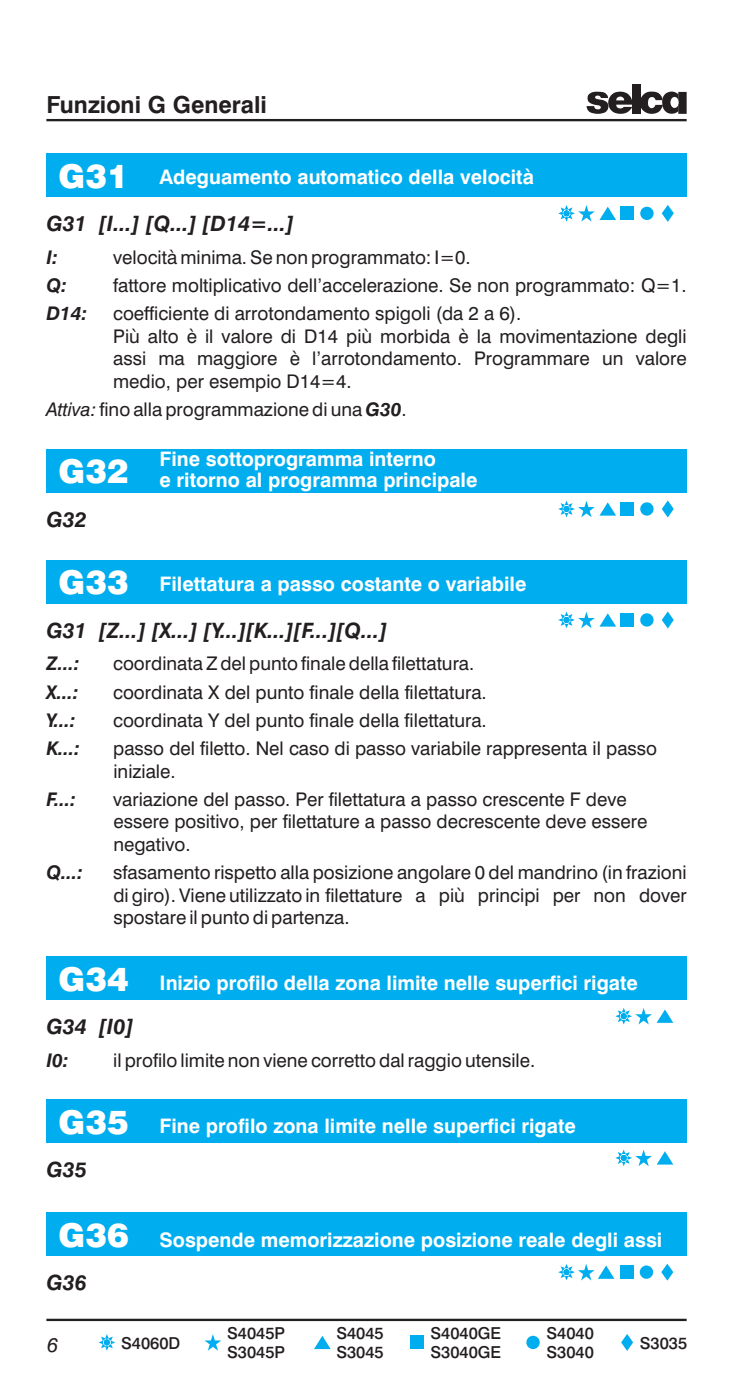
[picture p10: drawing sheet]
<svg xmlns="http://www.w3.org/2000/svg" width="110mm" height="210mm" viewBox="0 0 110 210" stroke-linecap="round" stroke-linejoin="round" font-family="sans-serif">
<defs><g id="words">
<g font-size="4.9" fill="#fff">
<text x="8.8" y="28.2">G31</text>
<text x="8.8" y="72.5">G32</text>
<text x="8.8" y="89.2">G33</text>
<text x="8.8" y="148.7">G34</text>
<text x="8.8" y="148.7">G26</text>
<text x="8.8" y="170.1">G35</text>
<text x="8.8" y="170.1">G26</text>
<text x="8.8" y="187.1">G36</text>
<text x="8.8" y="187.1">G26</text>
</g>
<text font-size="3.5" fill="#231f20" x="7" y="17">Funzioni G Generali</text>
<g font-size="3.2" fill="#231f20">
<text x="7" y="34.7">G31 [I...] [Q...] [D14=...]</text>
<text x="7" y="79.1">G32</text>
<text x="7" y="95.7">G31 [Z...] [X...] [Y...][K...][F...][Q...]</text>
<text x="7" y="155.2">G34 [I0]</text>
<text x="7" y="176.6">G35</text>
<text x="7" y="193.6">G36</text>
</g>
<g font-size="3" fill="#fff">
<text x="23.9" y="27.6">Adeguamento automatico della velocità</text>
<text x="23.9" y="69.9">Fine sottoprogramma interno</text>
<text x="23.9" y="73.1">e ritorno al programma principale</text>
<text x="23.9" y="88.6">Filettatura a passo costante o variabile</text>
<text x="23.9" y="148.6">Inizio profilo della zona limite nelle superfici rigate</text>
<text x="23.9" y="170">Fine profilo zona limite nelle superfici rigate</text>
<text x="23.9" y="187">Sospende memorizzazione posizione reale degli assi</text>
</g>
<text font-size="3" fill="#231f20" x="7.1" y="202.9">6</text>
<g font-size="2.8" fill="#231f20">
<text x="7" y="39.6">I:</text>
<text x="17" y="39.6">velocitàminima.Senonprogrammato:I=0.</text>
<text x="7" y="43.8">Q:</text>
<text x="17" y="43.8">fattore moltiplicativo dell’accelerazione. Se non programmato: Q=1.</text>
<text x="7" y="48">D14:</text>
<text x="17" y="48">coefficiente di arrotondamento spigoli (da 2 a 6).</text>
<text x="17" y="51.4">Più alto è il valore di D14 più morbida è la movimentazione degli</text>
<text x="17" y="54.8">assi ma maggiore è l’arrotondamento. Programmare un valore</text>
<text x="17" y="58.2">medio, per esempio D14=4.</text>
<text x="7" y="62.4">Attiva:finoallaprogrammazionediunaG30.</text>
<text x="7" y="100.6">Z...:</text>
<text x="17" y="100.6">coordinataZdelpuntofinaledellafilettatura.</text>
<text x="7" y="104.8">X...:</text>
<text x="17" y="104.8">coordinata X del punto finale della filettatura.</text>
<text x="7" y="109">Y...:</text>
<text x="7" y="113.3">K...:</text>
<text x="17" y="109">coordinata Y del punto finale della filettatura.</text>
<text x="17" y="113.3">passo del filetto. Nel caso di passo variabile rappresenta il passo</text>
<text x="17" y="116.7">iniziale.</text>
<text x="7" y="120.9">F...:</text>
<text x="17" y="120.9">variazione del passo. Per filettatura a passo crescente F deve</text>
<text x="17" y="124.3">essere positivo, per filettature a passo decrescente deve essere</text>
<text x="7" y="131.9">Q...:</text>
<text x="17" y="131.9">sfasamento rispetto alla posizione angolare 0 del mandrino (in frazioni</text>
<text x="17" y="127.7">negativo.</text>
<text x="17" y="135.3">digiro).Vieneutilizzatoin filettature a più principi per non dover</text>
<text x="17" y="138.7">spostareilpuntodipartenza.</text>
<text x="7" y="160.1">I0:</text>
<text x="17" y="160.1">ilprofilolimitenonvienecorrettodalraggioutensile.</text>
</g>
<g font-size="2.5" fill="#231f20">
<text x="18.2" y="202.4">S4060D</text>
<text x="34.1" y="200.8">S4045P</text>
<text x="34.1" y="203.8">S3045P</text>
<text x="50.4" y="200.8">S4045</text>
<text x="50.4" y="203.8">S3045</text>
<text x="64.5" y="200.8">S4040GE</text>
<text x="64.5" y="203.8">S3040GE</text>
<text x="81.9" y="200.8">S4040</text>
<text x="81.9" y="203.8">S3040</text>
<text x="95.9" y="202.4">S3035</text>
</g>
</g></defs>
<path d="M7 198h96" fill="none" stroke="#231f20" stroke-width=".35"/>
<g fill="#00aeef">
<path d="M94 200.1l.9 1.3-.9 1.3-.9-1.3z" fill-rule="evenodd"/>
<path d="M48.3 200.4l1.3 2h-2.5z" fill-rule="evenodd"/>
<path d="M15.1 200.5l2.2 .9-2.2 .9 .9-2.1 .9 2.1-2.1-.9 2.1-.9-.9 2.2z" fill-rule="evenodd"/>
<path d="M84.1 31.1l2.1 .9-2.1 .9 .8-2.1 .9 2.1-2.1-.9 2.1-.9-.9 2.2z" fill-rule="evenodd"/>
<path d="M91.1 31l1.3 2h-2.5z" fill-rule="evenodd"/>
<path d="M100.1 30.7l.9 1.3-.9 1.3-.9-1.3z" fill-rule="evenodd"/>
<path d="M84.1 75.5l2.1 .9-2.1 .8 .8-2.1 .9 2.1-2.1-.8 2.1-.9-.9 2.1z" fill-rule="evenodd"/>
<path d="M91.1 75.4l1.3 2h-2.5z" fill-rule="evenodd"/>
<path d="M100.1 75.1l.9 1.3-.9 1.2-.9-1.2z" fill-rule="evenodd"/>
<circle cx="79.9" cy="201.4" r="1"/>
<circle cx="97" cy="32" r="1"/>
<circle cx="97" cy="76.4" r="1"/>
</g>
<g fill="#00aeef">
<path d="M30.7 201.1h.9l.3-.9 .3 .9h1l-.8 .6 .3 1-.8-.6-.8 .6 .3-1z"/>
<path d="M61.5 200.4h2v2h-2z"/>
<path d="M86.7 31.7h.9l.3-.9 .3 .9h1l-.8 .6 .3 1-.8-.6-.7 .6 .3-1z"/>
<path d="M93 31h2v2h-2z"/>
<path d="M7 23h96v6.5h-96z"/>
<path d="M86.7 76.1h.9l.3-1 .3 1h1l-.8 .6 .3 .9-.8-.6-.7 .6 .3-.9z"/>
<path d="M93 75.4h2v2h-2z"/>
<path d="M7 67.4h96v6.5h-96z"/>
</g>
<path d="M7 18h96" fill="none" stroke="#231f20" stroke-width=".35"/>
<path d="M94.8 12.7h1.2v4.4h-1.2z" fill="#231f20"/>
<g fill="#231f20">
<path d="M91.6 14.4a1.73 1.73 0 0 0-.1 2.1 1.73 1.73 0 0 0 2.1 .5 1.81 1.81 0 0 0 1.2-1h-1.3a.62 .62 0 0 1-.7 .3 .62 .62 0 0 1-.4-.6h2.4a1.84 1.84 0 0 0-1.1-1.9 1.84 1.84 0 0 0-2.1 .6zM92.5 14.7a.6 .6 0 0 1 .6-.2 .6 .6 0 0 1 .5 .6h-1.2z" fill-rule="evenodd"/>
<path d="M88.3 14.2a2.37 2.37 0 0 1 2.7 0l.2 .5h-1.1l-.1-.1a.46 .46 0 0 0-.8 0l.3 .3a1.63 1.63 0 0 1 1.7 .8 1.13 1.13 0 0 1-1.2 1.4 1.76 1.76 0 0 1-2-.8v-.4h1.1a.55 .55 0 0 0 .3 .5 .55 .55 0 0 0 .6-.1l.1-.2-.2-.2-1-.2a.92 .92 0 0 1-.6-1.5z" fill-rule="evenodd"/>
<path d="M96.4 14.3a1.81 1.81 0 0 1 2.9 .4v.3h-1a.58 .58 0 0 0-.7-.4 .58 .58 0 0 0-.4 .7 .66 .66 0 0 0 .7 .9l.4-.5h1.1a1.72 1.72 0 0 1-2.5 1.2 1.72 1.72 0 0 1-.5-2.6z" fill-rule="evenodd"/>
<path d="M101.7 13.8h1.3v3.3h-1.3z" fill-rule="evenodd"/>
<path d="M99.7 14.1a1.46 1.46 0 0 1 2 .1v.9a.62 .62 0 0 0-.8-.5 .62 .62 0 0 0-.4 .8 .62 .62 0 0 0 .5 .8 .62 .62 0 0 0 .7-.5v1a1.48 1.48 0 0 1-1.7 .2 1.48 1.48 0 0 1-.7-1.6v-.5z" fill-rule="evenodd"/>
</g>
<g fill="#00aeef">
<path d="M84.1 92.1l2.1 .9-2.1 .9 .8-2.1 .9 2.1-2.1-.9 2.1-.9-.9 2.2z" fill-rule="evenodd"/>
<path d="M91.1 92l1.3 2h-2.5z" fill-rule="evenodd"/>
<path d="M100.1 91.7l.9 1.3-.9 1.3-.9-1.3z" fill-rule="evenodd"/>
<path d="M92.6 151.6l2.2 .9-2.2 .8 .9-2.1 .9 2.1-2.1-.8 2.1-.9-.9 2.1z" fill-rule="evenodd"/>
<path d="M99.7 151.5l1.3 2h-2.5z" fill-rule="evenodd"/>
<path d="M92.6 172.8l2.2 .9-2.2 .9 .9-2.1 .9 2.1-2.1-.9 2.1-.9-.9 2.2z" fill-rule="evenodd"/>
<path d="M99.7 172.7l1.3 2h-2.5z" fill-rule="evenodd"/>
<path d="M90.9 189.9l1.2 2h-2.5z" fill-rule="evenodd"/>
<path d="M100.1 189.6l.9 1.3-.9 1.2-.9-1.2z" fill-rule="evenodd"/>
<path d="M84.1 190l2.1 .9-2.1 .8 .8-2.1 .9 2.1-2.1-.8 2.1-.9-.9 2.1z" fill-rule="evenodd"/>
<circle cx="97" cy="93" r="1"/>
<circle cx="96.9" cy="190.9" r="1"/>
</g>
<g fill="#00aeef">
<path d="M86.7 92.7h.9l.3-.9 .3 .9h1l-.8 .6 .3 1-.8-.6-.7 .6 .3-1z"/>
<path d="M93 92h2v2h-2z"/>
<path d="M7 84h96v6.5h-96z"/>
<path d="M7 143.5h96v6.5h-96z"/>
<path d="M95.3 152.2h.9l.3-1 .3 1h1l-.8 .6 .3 .9-.8-.6-.8 .6 .3-.9z"/>
<path d="M7 164.9h96v6.5h-96z"/>
<path d="M95.3 173.4h.9l.3-.9 .3 .9h1l-.8 .6 .3 1-.8-.6-.8 .6 .3-1z"/>
<path d="M7 181.9h96v6.5h-96z"/>
<path d="M86.6 190.6h1l.3-1 .3 1h.9l-.7 .6 .3 .9-.8-.6-.8 .6 .3-.9z"/>
<path d="M93.1 189.9h2v2h-2z"/>
</g>
<use href="#words"/>
</svg>
